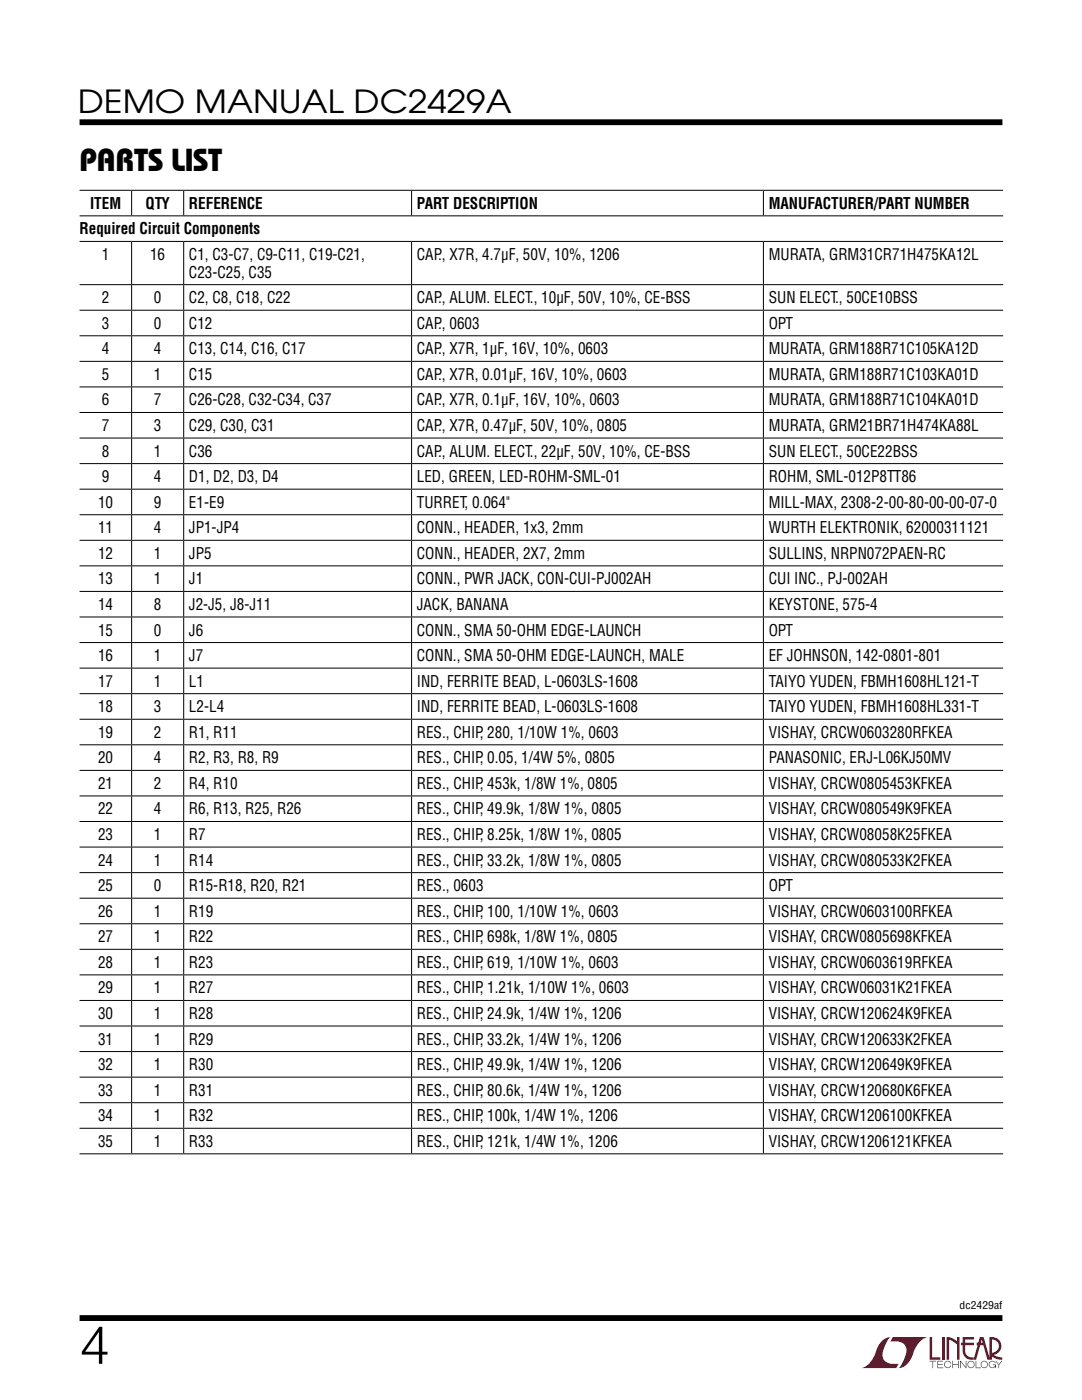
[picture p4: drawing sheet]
<svg xmlns="http://www.w3.org/2000/svg" width="216mm" height="279mm" viewBox="0 0 216 279" stroke-linecap="round" stroke-linejoin="round" font-family="sans-serif">
<defs><g id="words">
<text font-size="10.6" x="15.9" y="272.2">4</text>
<g font-size="6.3">
<text x="15.5" y="22.5">DEMO MANUAL DC2429A</text>
<text x="15.9" y="34.1">Parts List</text>
</g>
<g font-size="3.2">
<text x="18" y="41.7">ITEM</text>
<text x="29" y="41.7">QTY</text>
<text x="37.7" y="41.7">REFERENCE</text>
<text x="83.2" y="41.7">PART DESCRIPTION</text>
<text x="153.4" y="41.7">MANUFACTURER/PART NUMBER</text>
<text x="15.9" y="46.8">Required Circuit Components</text>
<text x="20.3" y="51.9">1</text>
<text x="29.9" y="51.9">16</text>
<text x="37.7" y="51.9">C1, C3-C7, C9-C11, C19-C21,</text>
<text x="83.2" y="51.9">CAP., X7R, 4.7µF, 50V, 10%, 1206</text>
<text x="153.4" y="51.9">MURATA, GRM31CR71H475KA12L</text>
<text x="37.7" y="55.4">C23-C25, C35</text>
<text x="20.3" y="60.5">2</text>
<text x="20.3" y="65.6">3</text>
<text x="30.7" y="60.5">0</text>
<text x="30.7" y="65.6">0</text>
<text x="37.7" y="60.5">C2, C8, C18, C22</text>
<text x="37.7" y="65.6">C12</text>
<text x="83.2" y="60.5">CAP., ALUM. ELECT., 10µF, 50V, 10%, CE-BSS</text>
<text x="83.2" y="65.6">CAP., 0603</text>
<text x="153.4" y="60.5">SUN ELECT., 50CE10BSS</text>
<text x="153.4" y="65.6">OPT</text>
<text x="20.3" y="70.7">4</text>
<text x="30.7" y="70.7">4</text>
<text x="37.7" y="70.7">C13, C14, C16, C17</text>
<text x="83.2" y="70.7">CAP., X7R, 1µF, 16V, 10%, 0603</text>
<text x="153.4" y="70.7">MURATA, GRM188R71C105KA12D</text>
<text x="20.3" y="75.8">5</text>
<text x="30.7" y="75.8">1</text>
<text x="37.7" y="75.8">C15</text>
<text x="83.2" y="75.8">CAP., X7R, 0.01µF, 16V, 10%, 0603</text>
<text x="153.4" y="75.8">MURATA, GRM188R71C103KA01D</text>
<text x="20.3" y="80.9">6</text>
<text x="30.7" y="80.9">7</text>
<text x="37.7" y="80.9">C26-C28, C32-C34, C37</text>
<text x="83.2" y="80.9">CAP., X7R, 0.1µF, 16V, 10%, 0603</text>
<text x="153.4" y="80.9">MURATA, GRM188R71C104KA01D</text>
<text x="20.3" y="86">7</text>
<text x="30.7" y="86">3</text>
<text x="37.7" y="86">C29, C30, C31</text>
<text x="83.2" y="86">CAP., X7R, 0.47µF, 50V, 10%, 0805</text>
<text x="153.4" y="86">MURATA, GRM21BR71H474KA88L</text>
<text x="20.3" y="91.1">8</text>
<text x="30.7" y="91.1">1</text>
<text x="37.7" y="91.1">C36</text>
<text x="83.2" y="91.1">CAP., ALUM. ELECT., 22µF, 50V, 10%, CE-BSS</text>
<text x="153.4" y="91.1">SUN ELECT., 50CE22BSS</text>
<text x="19.6" y="101.3">10</text>
<text x="20.3" y="96.2">9</text>
<text x="30.7" y="96.2">4</text>
<text x="30.7" y="101.3">9</text>
<text x="37.7" y="96.2">D1, D2, D3, D4</text>
<text x="37.7" y="101.3">E1-E9</text>
<text x="83.2" y="96.2">LED, GREEN, LED-ROHM-SML-01</text>
<text x="83.2" y="101.3">TURRET, 0.064&quot;</text>
<text x="153.4" y="96.2">ROHM, SML-012P8TT86</text>
<text x="153.4" y="101.3">MILL-MAX, 2308-2-00-80-00-00-07-0</text>
<text x="19.6" y="106.4">11</text>
<text x="30.7" y="106.4">4</text>
<text x="37.7" y="106.4">JP1-JP4</text>
<text x="83.2" y="106.4">CONN., HEADER, 1x3, 2mm</text>
<text x="153.4" y="106.4">WURTH ELEKTRONIK, 62000311121</text>
<text x="19.6" y="111.5">12</text>
<text x="30.7" y="111.5">1</text>
<text x="37.7" y="111.5">JP5</text>
<text x="83.2" y="111.5">CONN., HEADER, 2X7, 2mm</text>
<text x="153.4" y="111.5">SULLINS, NRPN072PAEN-RC</text>
<text x="19.6" y="116.6">13</text>
<text x="30.7" y="116.6">1</text>
<text x="37.7" y="116.6">J1</text>
<text x="83.2" y="116.6">CONN., PWR JACK, CON-CUI-PJ002AH</text>
<text x="153.4" y="116.6">CUI INC., PJ-002AH</text>
<text x="19.6" y="121.7">14</text>
<text x="30.7" y="121.7">8</text>
<text x="37.7" y="121.7">J2-J5, J8-J11</text>
<text x="83.2" y="121.7">JACK, BANANA</text>
<text x="153.4" y="121.7">KEYSTONE, 575-4</text>
<text x="19.6" y="126.8">15</text>
<text x="19.6" y="131.9">16</text>
<text x="30.7" y="126.8">0</text>
<text x="30.7" y="131.9">1</text>
<text x="37.7" y="126.8">J6</text>
<text x="37.7" y="131.9">J7</text>
<text x="83.2" y="126.8">CONN., SMA 50-OHM EDGE-LAUNCH</text>
<text x="83.2" y="131.9">CONN., SMA 50-OHM EDGE-LAUNCH, MALE</text>
<text x="153.4" y="126.8">OPT</text>
<text x="153.4" y="131.9">EF JOHNSON, 142-0801-801</text>
<text x="19.6" y="137">17</text>
<text x="30.7" y="137">1</text>
<text x="37.7" y="137">L1</text>
<text x="83.2" y="137">IND, FERRITE BEAD, L-0603LS-1608</text>
<text x="153.4" y="137">TAIYO YUDEN, FBMH1608HL121-T</text>
<text x="19.6" y="142.1">18</text>
<text x="30.7" y="142.1">3</text>
<text x="37.7" y="142.1">L2-L4</text>
<text x="83.2" y="142.1">IND, FERRITE BEAD, L-0603LS-1608</text>
<text x="153.4" y="142.1">TAIYO YUDEN, FBMH1608HL331-T</text>
<text x="19.6" y="147.2">19</text>
<text x="30.7" y="147.2">2</text>
<text x="37.7" y="147.2">R1, R11</text>
<text x="83.2" y="147.2">RES., CHIP, 280, 1/10W 1%, 0603</text>
<text x="153.4" y="147.2">VISHAY, CRCW0603280RFKEA</text>
<text x="19.6" y="152.3">20</text>
<text x="30.7" y="152.3">4</text>
<text x="37.7" y="152.3">R2, R3, R8, R9</text>
<text x="83.2" y="152.3">RES., CHIP, 0.05, 1/4W 5%, 0805</text>
<text x="153.4" y="152.3">PANASONIC, ERJ-L06KJ50MV</text>
<text x="19.6" y="157.4">21</text>
<text x="30.7" y="157.4">2</text>
<text x="37.7" y="157.4">R4, R10</text>
<text x="83.2" y="157.4">RES., CHIP, 453k, 1/8W 1%, 0805</text>
<text x="153.4" y="157.4">VISHAY, CRCW0805453KFKEA</text>
<text x="19.6" y="162.5">22</text>
<text x="19.6" y="167.6">23</text>
<text x="30.7" y="162.5">4</text>
<text x="30.7" y="167.6">1</text>
<text x="37.7" y="162.5">R6, R13, R25, R26</text>
<text x="37.7" y="167.6">R7</text>
<text x="83.2" y="162.5">RES., CHIP, 49.9k, 1/8W 1%, 0805</text>
<text x="83.2" y="167.6">RES., CHIP, 8.25k, 1/8W 1%, 0805</text>
<text x="153.4" y="162.5">VISHAY, CRCW080549K9FKEA</text>
<text x="153.4" y="167.6">VISHAY, CRCW08058K25FKEA</text>
<text x="19.6" y="172.8">24</text>
<text x="30.7" y="172.8">1</text>
<text x="37.7" y="172.8">R14</text>
<text x="83.2" y="172.8">RES., CHIP, 33.2k, 1/8W 1%, 0805</text>
<text x="153.4" y="172.8">VISHAY, CRCW080533K2FKEA</text>
<text x="19.6" y="177.9">25</text>
<text x="30.7" y="177.9">0</text>
<text x="37.7" y="177.9">R15-R18, R20, R21</text>
<text x="83.2" y="177.9">RES., 0603</text>
<text x="153.4" y="177.9">OPT</text>
<text x="19.6" y="183">26</text>
<text x="30.7" y="183">1</text>
<text x="37.7" y="183">R19</text>
<text x="83.2" y="183">RES., CHIP, 100, 1/10W 1%, 0603</text>
<text x="153.4" y="183">VISHAY, CRCW0603100RFKEA</text>
<text x="19.6" y="188.1">27</text>
<text x="30.7" y="188.1">1</text>
<text x="37.7" y="188.1">R22</text>
<text x="83.2" y="188.1">RES., CHIP, 698k, 1/8W 1%, 0805</text>
<text x="153.4" y="188.1">VISHAY, CRCW0805698KFKEA</text>
<text x="19.6" y="193.2">28</text>
<text x="30.7" y="193.2">1</text>
<text x="37.7" y="193.2">R23</text>
<text x="83.2" y="193.2">RES., CHIP, 619, 1/10W 1%, 0603</text>
<text x="153.4" y="193.2">VISHAY, CRCW0603619RFKEA</text>
<text x="19.6" y="198.3">29</text>
<text x="19.6" y="203.4">30</text>
<text x="30.7" y="198.3">1</text>
<text x="30.7" y="203.4">1</text>
<text x="37.7" y="198.3">R27</text>
<text x="37.7" y="203.4">R28</text>
<text x="83.2" y="198.3">RES., CHIP, 1.21k, 1/10W 1%, 0603</text>
<text x="83.2" y="203.4">RES., CHIP, 24.9k, 1/4W 1%, 1206</text>
<text x="153.4" y="198.3">VISHAY, CRCW06031K21FKEA</text>
<text x="153.4" y="203.4">VISHAY, CRCW120624K9FKEA</text>
<text x="19.6" y="208.5">31</text>
<text x="30.7" y="208.5">1</text>
<text x="37.7" y="208.5">R29</text>
<text x="83.2" y="208.5">RES., CHIP, 33.2k, 1/4W 1%, 1206</text>
<text x="153.4" y="208.5">VISHAY, CRCW120633K2FKEA</text>
<text x="19.6" y="213.6">32</text>
<text x="30.7" y="213.6">1</text>
<text x="37.7" y="213.6">R30</text>
<text x="83.2" y="213.6">RES., CHIP, 49.9k, 1/4W 1%, 1206</text>
<text x="153.4" y="213.6">VISHAY, CRCW120649K9FKEA</text>
<text x="19.6" y="218.7">33</text>
<text x="30.7" y="218.7">1</text>
<text x="37.7" y="218.7">R31</text>
<text x="83.2" y="218.7">RES., CHIP, 80.6k, 1/4W 1%, 1206</text>
<text x="153.4" y="218.7">VISHAY, CRCW120680K6FKEA</text>
<text x="19.6" y="223.8">34</text>
<text x="30.7" y="223.8">1</text>
<text x="37.7" y="223.8">R32</text>
<text x="83.2" y="223.8">RES., CHIP, 100k, 1/4W 1%, 1206</text>
<text x="153.4" y="223.8">VISHAY, CRCW1206100KFKEA</text>
<text x="19.6" y="228.9">35</text>
<text x="30.7" y="228.9">1</text>
<text x="37.7" y="228.9">R33</text>
<text x="83.2" y="228.9">RES., CHIP, 121k, 1/4W 1%, 1206</text>
<text x="153.4" y="228.9">VISHAY, CRCW1206121KFKEA</text>
</g>
<text font-size="2.1" x="191.5" y="261.2">dc2429af</text>
</g></defs>
<g fill="#910028">
<path d="M185.5 266.8h.5v4.1h1.6v.5h-2.1z"/>
<path d="M176.2 267.4l1-.5h.5h-.1a6.2 6.2 0 0 0-1.4 4 2.58 2.58 0 0 0 3.1 1.3l-.5 .8h-6.9a4.9 4.9 0 0 0 3-3.8l.4-.7z"/>
<path d="M178.1 266.9h7a4.9 4.9 0 0 0-3.1 3.7 3.2 3.2 0 0 1-2.7 2.4h.1a6.2 6.2 0 0 0 1.4-4.1 2.58 2.58 0 0 0-3.1-1.2z"/>
<path d="M188 266.8h.5v4.6h-.5z"/>
<path d="M188.9 266.8l1 .2 1.1 .7v-.9h.5v4.6h-.5v-3.1l-1.6-.9v4h-.5z"/>
<path d="M185.5 271.6h1.3v.1h-.6v1.3h-.1v-1.3h-.6z"/>
<path d="M187 271.6h1.2v.1h-1v.5h.9v.2h-.9v.5h1v.1h-1.2z"/>
<path d="M190 271.6h.2v.6h1v-.6h.1v1.4h-.1v-.6h-1v.6h-.2z"/>
<path d="M191.6 271.6h.1l1 1.2v-1.2h.1v1.4l-1.1-1.2v1.2h-.1z"/>
<path d="M194.7 271.6h.1v1.3h.9v.1h-1z"/>
<path d="M198.6 271.6h.2l.5 .7 .5-.7h.2l-.6 .8v.6h-.2v-.6z"/>
<path d="M192.1 266.8h2.2v.5h-1.7v.7h1.7v.5h-1.7v1.1a1.32 1.32 0 0 0 1.7 1.3v.5l1.2-4.6h.8l1.1 4.1v-4.1a1.84 1.84 0 0 1 2.4 1.4 1.84 1.84 0 0 1-1.5 2.2l.8 .4 .9 .1v.5l-1.2-.2-1-.6v-.6a1.34 1.34 0 0 0 1.5-1.2 1.34 1.34 0 0 0-1.4-1.5v4.1h-.9l-.8-2.9h-1.3v-.5h1.2l-.2-.7-1.1 4.1a2.06 2.06 0 0 1-2.7-1.3v-1.6h-.4v-.5h.4z"/>
<path d="M193.2 271.8a.72 .72 0 0 1 1.2 .1 .72 .72 0 0 1-.4 1.1 .72 .72 0 0 1-1-.7h.2a.59 .59 0 0 0 .8 .5 .59 .59 0 0 0 .2-.9 .59 .59 0 0 0-1 .2v.2h-.2z"/>
<path d="M195.9 271.8a.72 .72 0 0 1 1.1 .1 .72 .72 0 0 1-.4 1.1 .72 .72 0 0 1-.9-.7h.1a.59 .59 0 0 0 .8 .5 .59 .59 0 0 0 .2-.9 .59 .59 0 0 0-.9 .2l-.1 .2h-.1z"/>
<path d="M197.5 271.8a.72 .72 0 0 1 1.2 .2h-.2a.59 .59 0 0 0-.9-.1 .59 .59 0 0 0 .1 .9 .59 .59 0 0 0 .9-.4h-.5v-.1h.6v.7h-.1v-.3a.73 .73 0 0 1-1.1 .2 .73 .73 0 0 1 0-1.1z"/>
<path d="M188.6 271.8a.71 .71 0 0 1 1.2 .3h-.1a.59 .59 0 0 0-.9-.3 .59 .59 0 0 0-.1 1 .59 .59 0 0 0 1-.3h.1a.73 .73 0 0 1-1.1 .4 .73 .73 0 0 1-.1-1.1z"/>
</g>
<path d="M15.9 24.4h184.1M15.9 263h184.1" fill="none" stroke="#000" stroke-width="1.2" stroke-linecap="butt"/>
<g fill="none" stroke="#000" stroke-width=".2">
<path d="M15.9 38h184.3M26.3 38.1v4.9M36.7 38.1v4.9M82.1 38.1v4.9M152.3 38.1v4.9M15.9 43.1h184.3M15.9 48.2h184.3M15.9 56.8h184.3M26.3 48.3v8.4M26.3 56.9v4.9M36.7 48.3v8.4M36.7 56.9v4.9"/>
<path d="M82.1 48.3v8.4M82.1 56.9v4.9M152.3 48.3v8.4M152.3 56.9v4.9M15.9 61.9h184.3M15.9 67h184.3M15.9 72.1h184.3M15.9 77.2h184.3M26.3 62v4.9M26.3 67.1v4.9M26.3 72.2v4.9M26.3 77.3v4.9"/>
<path d="M36.7 62v4.9M36.7 67.1v4.9M36.7 72.2v4.9M36.7 77.3v4.9M82.1 62v4.9M82.1 67.1v4.9M82.1 72.2v4.9M82.1 77.3v4.9M152.3 62v4.9M152.3 67.1v4.9M152.3 72.2v4.9M152.3 77.3v4.9"/>
<path d="M15.9 82.3h184.3M15.9 87.4h184.3M15.9 92.5h184.3M15.9 97.6h184.3M26.3 82.4v4.9M26.3 87.5v4.9M26.3 92.6v4.9M26.3 97.7v4.9M36.7 82.4v4.9M36.7 87.5v4.9M36.7 92.6v4.9M36.7 97.7v4.9"/>
<path d="M82.1 82.4v4.9M82.1 87.5v4.9M82.1 92.6v4.9M82.1 97.7v4.9M152.3 82.4v4.9M152.3 87.5v4.9M152.3 92.6v4.9M152.3 97.7v4.9M15.9 102.7h184.3M15.9 107.8h184.3M15.9 112.9h184.3M15.9 118h184.3"/>
<path d="M26.3 102.8v4.9M26.3 107.9v4.9M26.3 113v4.9M26.3 118.1v4.9M36.7 102.8v4.9M36.7 107.9v4.9M36.7 113v4.9M36.7 118.1v4.9M82.1 102.8v4.9M82.1 107.9v4.9M82.1 113v4.9M82.1 118.1v4.9"/>
<path d="M152.3 102.8v4.9M152.3 107.9v4.9M152.3 113v4.9M152.3 118.1v4.9M15.9 123.1h184.3M15.9 128.2h184.3M15.9 133.3h184.3M15.9 138.4h184.3M26.3 123.2v4.9M26.3 128.3v4.9M26.3 133.4v5M26.3 138.5v5"/>
<path d="M36.7 123.2v4.9M36.7 128.3v4.9M36.7 133.4v5M36.7 138.5v5M82.1 123.2v4.9M82.1 128.3v4.9M82.1 133.4v5M82.1 138.5v5M152.3 123.2v4.9M152.3 128.3v4.9M152.3 133.4v5M152.3 138.5v5"/>
<path d="M15.9 143.5h184.3M15.9 148.6h184.3M15.9 153.7h184.3M15.9 158.8h184.3M26.3 143.6v5M26.3 148.7v5M26.3 153.8v5M26.3 158.9v5M36.7 143.6v5M36.7 148.7v5M36.7 153.8v5M36.7 158.9v5"/>
<path d="M82.1 143.6v5M82.1 148.7v5M82.1 153.8v5M82.1 158.9v5M152.3 143.6v5M152.3 148.7v5M152.3 153.8v5M152.3 158.9v5M15.9 163.9h184.3M15.9 169.1h184.3M15.9 174.2h184.3M15.9 179.3h184.3"/>
<path d="M26.3 164v5M26.3 169.1v5M26.3 174.2v5M26.3 179.3v5M36.7 164v5M36.7 169.1v5M36.7 174.2v5M36.7 179.3v5M82.1 164v5M82.1 169.1v5M82.1 174.2v5M82.1 179.3v5"/>
<path d="M152.3 164v5M152.3 169.1v5M152.3 174.2v5M152.3 179.3v5M15.9 184.4h184.3M15.9 189.5h184.3M15.9 194.6h184.3M15.9 199.7h184.3M26.3 184.4v5M26.3 189.5v5M26.3 194.6v5M26.3 199.7v5"/>
<path d="M36.7 184.4v5M36.7 189.5v5M36.7 194.6v5M36.7 199.7v5M82.1 184.4v5M82.1 189.5v5M82.1 194.6v5M82.1 199.7v5M152.3 184.4v5M152.3 189.5v5M152.3 194.6v5M152.3 199.7v5"/>
<path d="M15.9 204.8h184.3M15.9 209.9h184.3M15.9 215h184.3M26.3 204.9v4.9M26.3 210v4.9M26.3 215.1v4.9M36.7 204.9v4.9M36.7 210v4.9M36.7 215.1v4.9M82.1 204.9v4.9M82.1 210v4.9M82.1 215.1v4.9"/>
<path d="M152.3 204.9v4.9M152.3 210v4.9M152.3 215.1v4.9M15.9 220.1h184.3M15.9 225.2h184.3M15.9 230.3h184.3M26.3 220.2v4.9M26.3 225.3v4.9M36.7 220.2v4.9M36.7 225.3v4.9M82.1 220.2v4.9M82.1 225.3v4.9"/>
<path d="M152.3 220.2v4.9M152.3 225.3v4.9"/>
</g>
<use href="#words"/>
</svg>
